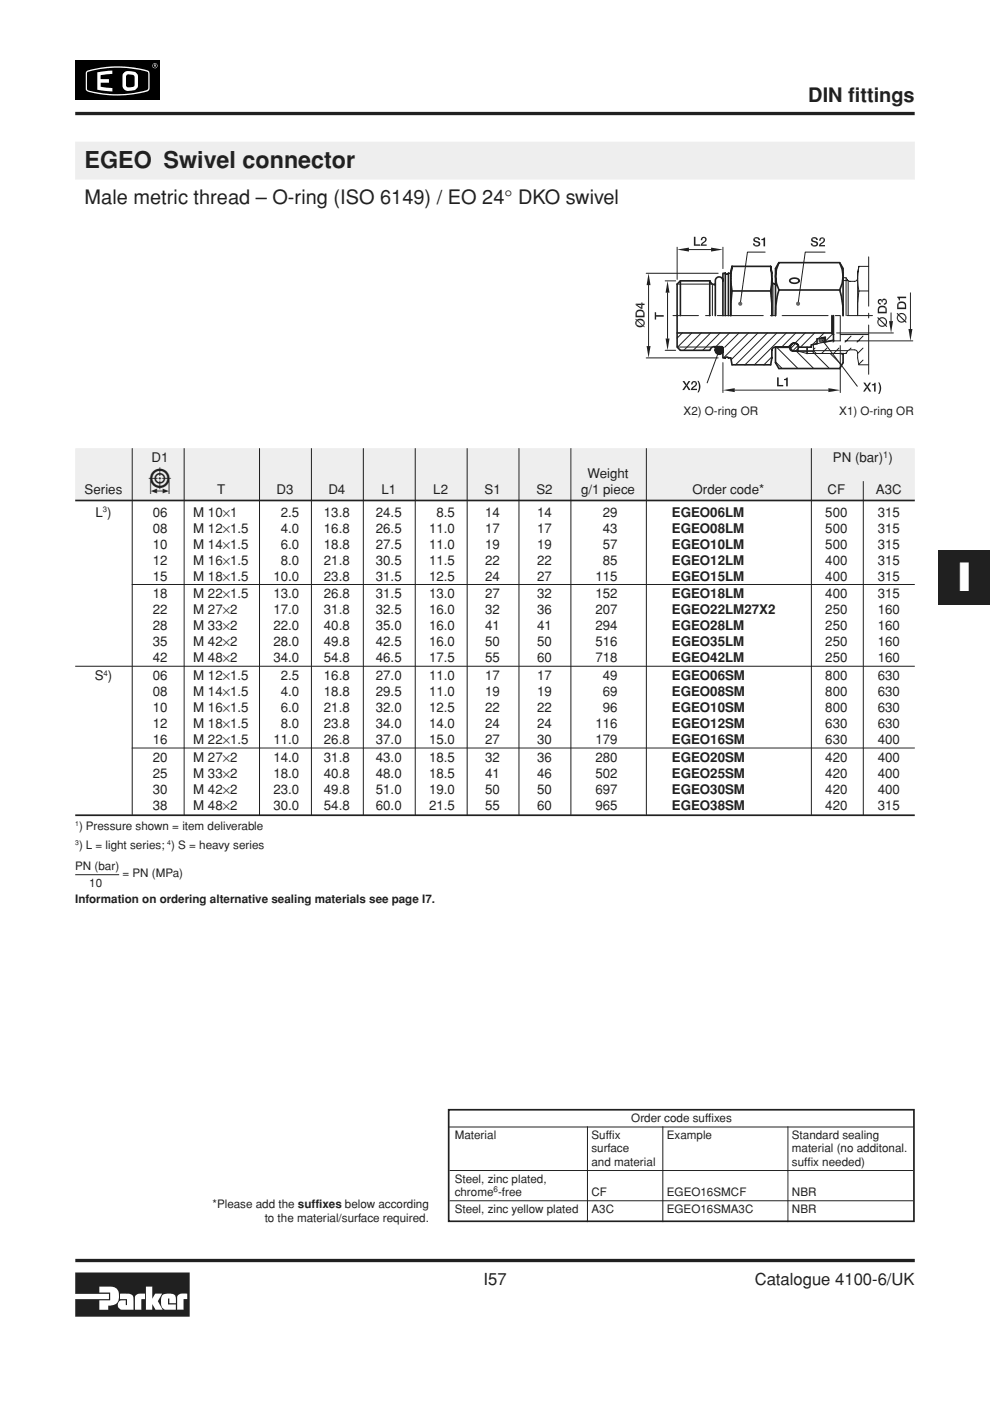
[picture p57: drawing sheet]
<svg xmlns="http://www.w3.org/2000/svg" width="210mm" height="297mm" viewBox="0 0 210 297" stroke-linecap="round" stroke-linejoin="round" font-family="sans-serif">
<defs><g id="words">
<text font-size="8.5" fill="#fff" x="203.1" y="125.2">I</text>
<text font-size="7.1" fill="#231f20" x="31.5" y="104.8">5</text>
<text font-size="4.9" fill="#231f20" x="17.9" y="35.6">EGEO Swivel connector</text>
<g font-size="4.2" fill="#231f20">
<text x="171.4" y="21.6">DIN fittings</text>
<text x="17.9" y="43.3">Male metric thread – O-ring (ISO 6149) / EO 24° DKO swivel</text>
</g>
<g font-size="3.5" fill="#231f20">
<text x="102.5" y="272.4">I57</text>
<text x="160" y="272.4">Catalogue 4100-6/UK</text>
</g>
<g font-size="2.8" fill="#231f20">
<text x="32.1" y="98">D1</text>
<text x="124.6" y="101.4">Weight</text>
<text x="176.6" y="98">PN (bar) )</text>
<text x="17.9" y="104.8">Series</text>
<text x="46.1" y="104.8">T</text>
<text x="58.6" y="104.8">D3</text>
<text x="69.6" y="104.8">D4</text>
<text x="80.9" y="104.8">L1</text>
<text x="91.9" y="104.8">L2</text>
<text x="102.7" y="104.8">S1</text>
<text x="113.7" y="104.8">S2</text>
<text x="123.2" y="104.8">g/1 piece</text>
<text x="146.8" y="104.8">Order code*</text>
<text x="175.5" y="104.8">CF</text>
<text x="185.7" y="104.8">A3C</text>
<text x="20.2" y="109.6">L )</text>
<text x="32.4" y="112.9">08</text>
<text x="32.4" y="109.6">06</text>
<text x="40.9" y="112.9">M 12×1.5</text>
<text x="40.9" y="109.6">M 10×1</text>
<text x="59.5" y="112.9">4.0</text>
<text x="59.5" y="109.6">2.5</text>
<text x="68.7" y="112.9">16.8</text>
<text x="68.7" y="109.6">13.8</text>
<text x="79.7" y="112.9">26.5</text>
<text x="79.7" y="109.6">24.5</text>
<text x="91" y="112.9">11.0</text>
<text x="92.5" y="109.6">8.5</text>
<text x="102.9" y="112.9">17</text>
<text x="102.9" y="109.6">14</text>
<text x="113.9" y="112.9">17</text>
<text x="113.9" y="109.6">14</text>
<text x="127.8" y="112.9">43</text>
<text x="127.8" y="109.6">29</text>
<text x="142.4" y="109.6">EGEO06LM</text>
<text x="142.4" y="112.9">EGEO08LM</text>
<text x="175" y="109.6">500</text>
<text x="175" y="112.9">500</text>
<text x="186.1" y="109.6">315</text>
<text x="186.1" y="112.9">315</text>
<text x="32.4" y="116.3">10</text>
<text x="32.4" y="119.7">12</text>
<text x="40.9" y="116.3">M 14×1.5</text>
<text x="40.9" y="119.7">M 16×1.5</text>
<text x="59.5" y="116.3">6.0</text>
<text x="59.5" y="119.7">8.0</text>
<text x="68.7" y="116.3">18.8</text>
<text x="68.7" y="119.7">21.8</text>
<text x="79.7" y="116.3">27.5</text>
<text x="79.7" y="119.7">30.5</text>
<text x="91" y="116.3">11.0</text>
<text x="91" y="119.7">11.5</text>
<text x="102.9" y="116.3">19</text>
<text x="102.9" y="119.7">22</text>
<text x="113.9" y="116.3">19</text>
<text x="113.9" y="119.7">22</text>
<text x="127.8" y="116.3">57</text>
<text x="127.8" y="119.7">85</text>
<text x="142.4" y="116.3">EGEO10LM</text>
<text x="142.4" y="119.7">EGEO12LM</text>
<text x="175" y="116.3">500</text>
<text x="175" y="119.7">400</text>
<text x="186.1" y="116.3">315</text>
<text x="186.1" y="119.7">315</text>
<text x="32.4" y="123.1">15</text>
<text x="40.9" y="123.1">M 18×1.5</text>
<text x="58" y="123.1">10.0</text>
<text x="68.7" y="123.1">23.8</text>
<text x="79.7" y="123.1">31.5</text>
<text x="91" y="123.1">12.5</text>
<text x="102.9" y="123.1">24</text>
<text x="113.9" y="123.1">27</text>
<text x="126.3" y="123.1">115</text>
<text x="142.4" y="123.1">EGEO15LM</text>
<text x="175" y="123.1">400</text>
<text x="186.1" y="123.1">315</text>
<text x="32.4" y="126.9">18</text>
<text x="32.4" y="130.3">22</text>
<text x="40.9" y="126.9">M 22×1.5</text>
<text x="40.9" y="130.3">M 27×2</text>
<text x="58" y="126.9">13.0</text>
<text x="58" y="130.3">17.0</text>
<text x="68.7" y="126.9">26.8</text>
<text x="68.7" y="130.3">31.8</text>
<text x="79.7" y="126.9">31.5</text>
<text x="79.7" y="130.3">32.5</text>
<text x="91" y="126.9">13.0</text>
<text x="91" y="130.3">16.0</text>
<text x="102.9" y="126.9">27</text>
<text x="102.9" y="130.3">32</text>
<text x="113.9" y="126.9">32</text>
<text x="113.9" y="130.3">36</text>
<text x="126.3" y="126.9">152</text>
<text x="126.3" y="130.3">207</text>
<text x="142.4" y="126.9">EGEO18LM</text>
<text x="142.4" y="130.3">EGEO22LM27X2</text>
<text x="175" y="126.9">400</text>
<text x="175" y="130.3">250</text>
<text x="186.1" y="126.9">315</text>
<text x="186.1" y="130.3">160</text>
<text x="32.4" y="133.7">28</text>
<text x="32.4" y="137">35</text>
<text x="40.9" y="133.7">M 33×2</text>
<text x="40.9" y="137">M 42×2</text>
<text x="58" y="133.7">22.0</text>
<text x="58" y="137">28.0</text>
<text x="68.7" y="133.7">40.8</text>
<text x="68.7" y="137">49.8</text>
<text x="79.7" y="133.7">35.0</text>
<text x="79.7" y="137">42.5</text>
<text x="91" y="133.7">16.0</text>
<text x="91" y="137">16.0</text>
<text x="102.9" y="133.7">41</text>
<text x="102.9" y="137">50</text>
<text x="113.9" y="133.7">41</text>
<text x="113.9" y="137">50</text>
<text x="126.3" y="133.7">294</text>
<text x="126.3" y="137">516</text>
<text x="142.4" y="133.7">EGEO28LM</text>
<text x="142.4" y="137">EGEO35LM</text>
<text x="175" y="133.7">250</text>
<text x="175" y="137">250</text>
<text x="186.1" y="133.7">160</text>
<text x="186.1" y="137">160</text>
<text x="32.4" y="140.4">42</text>
<text x="40.9" y="140.4">M 48×2</text>
<text x="58" y="140.4">34.0</text>
<text x="68.7" y="140.4">54.8</text>
<text x="79.7" y="140.4">46.5</text>
<text x="91" y="140.4">17.5</text>
<text x="102.9" y="140.4">55</text>
<text x="113.9" y="140.4">60</text>
<text x="126.3" y="140.4">718</text>
<text x="142.4" y="140.4">EGEO42LM</text>
<text x="175" y="140.4">250</text>
<text x="186.1" y="140.4">160</text>
<text x="20.1" y="144.2">S )</text>
<text x="32.4" y="144.2">06</text>
<text x="32.4" y="147.6">08</text>
<text x="40.9" y="147.6">M 14×1.5</text>
<text x="40.9" y="144.2">M 12×1.5</text>
<text x="59.5" y="144.2">2.5</text>
<text x="59.5" y="147.6">4.0</text>
<text x="68.7" y="144.2">16.8</text>
<text x="68.7" y="147.6">18.8</text>
<text x="79.7" y="144.2">27.0</text>
<text x="79.7" y="147.6">29.5</text>
<text x="91" y="144.2">11.0</text>
<text x="91" y="147.6">11.0</text>
<text x="102.9" y="144.2">17</text>
<text x="102.9" y="147.6">19</text>
<text x="113.9" y="144.2">17</text>
<text x="113.9" y="147.6">19</text>
<text x="127.8" y="144.2">49</text>
<text x="127.8" y="147.6">69</text>
<text x="142.4" y="144.2">EGEO06SM</text>
<text x="142.4" y="147.6">EGEO08SM</text>
<text x="175" y="144.2">800</text>
<text x="175" y="147.6">800</text>
<text x="186.1" y="144.2">630</text>
<text x="186.1" y="147.6">630</text>
<text x="32.4" y="151">10</text>
<text x="32.4" y="154.4">12</text>
<text x="40.9" y="151">M 16×1.5</text>
<text x="40.9" y="154.4">M 18×1.5</text>
<text x="59.5" y="151">6.0</text>
<text x="59.5" y="154.4">8.0</text>
<text x="68.7" y="151">21.8</text>
<text x="68.7" y="154.4">23.8</text>
<text x="79.7" y="151">32.0</text>
<text x="79.7" y="154.4">34.0</text>
<text x="91" y="151">12.5</text>
<text x="91" y="154.4">14.0</text>
<text x="102.9" y="151">22</text>
<text x="102.9" y="154.4">24</text>
<text x="113.9" y="151">22</text>
<text x="113.9" y="154.4">24</text>
<text x="126.3" y="154.4">116</text>
<text x="127.8" y="151">96</text>
<text x="142.4" y="151">EGEO10SM</text>
<text x="142.4" y="154.4">EGEO12SM</text>
<text x="175" y="151">800</text>
<text x="175" y="154.4">630</text>
<text x="186.1" y="151">630</text>
<text x="186.1" y="154.4">630</text>
<text x="32.4" y="157.8">16</text>
<text x="32.4" y="161.6">20</text>
<text x="40.9" y="157.8">M 22×1.5</text>
<text x="40.9" y="161.6">M 27×2</text>
<text x="58" y="157.8">11.0</text>
<text x="58" y="161.6">14.0</text>
<text x="68.7" y="157.8">26.8</text>
<text x="68.7" y="161.6">31.8</text>
<text x="79.7" y="157.8">37.0</text>
<text x="79.7" y="161.6">43.0</text>
<text x="91" y="157.8">15.0</text>
<text x="91" y="161.6">18.5</text>
<text x="102.9" y="157.8">27</text>
<text x="102.9" y="161.6">32</text>
<text x="113.9" y="157.8">30</text>
<text x="113.9" y="161.6">36</text>
<text x="126.3" y="157.8">179</text>
<text x="126.3" y="161.6">280</text>
<text x="142.4" y="157.8">EGEO16SM</text>
<text x="142.4" y="161.6">EGEO20SM</text>
<text x="175" y="157.8">630</text>
<text x="175" y="161.6">420</text>
<text x="186.1" y="157.8">400</text>
<text x="186.1" y="161.6">400</text>
<text x="32.4" y="165">25</text>
<text x="40.9" y="165">M 33×2</text>
<text x="58" y="165">18.0</text>
<text x="68.7" y="165">40.8</text>
<text x="79.7" y="165">48.0</text>
<text x="91" y="165">18.5</text>
<text x="102.9" y="165">41</text>
<text x="113.9" y="165">46</text>
<text x="126.3" y="165">502</text>
<text x="142.4" y="165">EGEO25SM</text>
<text x="175" y="165">420</text>
<text x="186.1" y="165">400</text>
<text x="32.4" y="168.4">30</text>
<text x="32.4" y="171.7">38</text>
<text x="40.9" y="168.4">M 42×2</text>
<text x="40.9" y="171.7">M 48×2</text>
<text x="58" y="168.4">23.0</text>
<text x="58" y="171.7">30.0</text>
<text x="68.7" y="168.4">49.8</text>
<text x="68.7" y="171.7">54.8</text>
<text x="79.7" y="168.4">51.0</text>
<text x="79.7" y="171.7">60.0</text>
<text x="91" y="168.4">19.0</text>
<text x="91" y="171.7">21.5</text>
<text x="102.9" y="168.4">50</text>
<text x="102.9" y="171.7">55</text>
<text x="113.9" y="168.4">50</text>
<text x="113.9" y="171.7">60</text>
<text x="126.3" y="168.4">697</text>
<text x="126.3" y="171.7">965</text>
<text x="142.4" y="168.4">EGEO30SM</text>
<text x="142.4" y="171.7">EGEO38SM</text>
<text x="175" y="168.4">420</text>
<text x="175" y="171.7">420</text>
<text x="186.1" y="168.4">400</text>
<text x="186.1" y="171.7">315</text>
</g>
<g font-size="2.5" fill="#231f20">
<text x="144.9" y="88">X2) O-ring OR</text>
<text x="177.9" y="88">X1) O-ring OR</text>
<text x="16.8" y="176">) Pressure shown = item deliverable</text>
<text x="15.9" y="184.5">PN (bar)</text>
<text x="16.8" y="180">) L = light series; ) S = heavy series</text>
<text x="15.9" y="191.5">Information on ordering alternative sealing materials see page I7.</text>
<text x="18.9" y="188">10</text>
<text x="26" y="186">= PN (MPa)</text>
<text x="133.8" y="237.9">Order code suffixes</text>
<text x="96.4" y="241.5">Material</text>
<text x="125.4" y="241.5">Suffix</text>
<text x="125.4" y="244.3">surface</text>
<text x="141.4" y="241.5">Example</text>
<text x="167.9" y="241.5">Standard sealing</text>
<text x="167.9" y="244.3">material (no additonal.</text>
<text x="96.4" y="250.8">Steel, zinc plated,</text>
<text x="125.4" y="247.2">and material</text>
<text x="167.9" y="247.2">suffix needed)</text>
<text x="45.1" y="256.1">*Please add the suffixes below according</text>
<text x="96.4" y="253.6">chrome -free</text>
<text x="96.4" y="257.1">Steel, zinc yellow plated</text>
<text x="125.4" y="257.1">A3C</text>
<text x="125.4" y="253.6">CF</text>
<text x="141.4" y="253.6">EGEO16SMCF</text>
<text x="141.4" y="257.1">EGEO16SMA3C</text>
<text x="167.9" y="257.1">NBR</text>
<text x="167.9" y="253.6">NBR</text>
<text x="56.1" y="259.1">to the material/surface required.</text>
</g>
<text font-size="2" fill="#231f20" x="187.2" y="97.1">1</text>
<g font-size="1.7" fill="#231f20">
<text x="21.8" y="108.6">3</text>
<text x="22" y="143.3">4</text>
<text x="104.6" y="252.7">6</text>
</g>
<g font-size="1.4" fill="#231f20">
<text x="15.9" y="175.2">1</text>
<text x="15.9" y="179.2">3</text>
<text x="35.4" y="179.2">4</text>
</g>
</g></defs>
<path d="M208.9 11.1h1.1M208.9 285.9h1.1" fill="none" stroke="#000" stroke-width=".21"/>
<g fill="#fff">
<path d="M206 9.6h3.9v3h-3.9z"/>
<path d="M206 284.5h3.9v3h-3.9z"/>
<path d="M204.2 288.5h5.7v7h-5.7z"/>
<path d="M204.2 1.6h5.7v7h-5.7z"/>
</g>
<path d="M16 12.9h18v8.3h-18z" fill="#000"/>
<circle cx="32.9" cy="13.9" r=".54" fill="#fff"/>
<circle cx="32.9" cy="13.9" r=".46" fill="#000"/>
<path d="M32.6 13.7l.5 .1v.4l-.4-.2-.1 .2z" fill="#fff"/>
<path d="M32.7 13.8l.3 .1h-.3z" fill="#000"/>
<path d="M18.4 15.1a21.9 21.9 0 0 1 13.1 0l.2 .7-.1 3.3a6.5 6.5 0 0 1-3.5 .9 20.9 20.9 0 0 1-9.8-.8l-.1-.3v-3.5z" fill="#fff"/>
<path d="M18.5 15.3a22 22 0 0 1 12.8 0l.1 .3v3.3a19.8 19.8 0 0 1-9 .9h-.6a7.4 7.4 0 0 1-3.3-.9z" fill="#000"/>
<g fill="#fff">
<path d="M20.6 15.3l3.2-.3v.7l-2.5 .3v.8h1.8v.7h-1.8v.9l2.5 .3v.7l-3.2-.4z"/>
<path d="M26.2 15.5a2.43 2.43 0 0 1 2.9 .2l.2 .5-.2 2.4a2.34 2.34 0 0 1-2.9 .2l-.2-.5v-2.3z"/>
</g>
<path d="M26.8 15.9l.5-.1a1 1 0 0 1 1.2 .5v1.7a1.21 1.21 0 0 1-1.6 .4l-.2-.3z" fill="#000"/>
<path d="M15.9 269.8h24.3v9.4h-24.3v-3.8h7.2v-1.1h-7.2z" fill="#231f20"/>
<g fill="#fff">
<path d="M21.1 272.8h1.9a1.8 1.8 0 0 1 2.2 2.1 1.85 1.85 0 0 1-2.3 1.9v.9h-1.8v-2h2.3v-1.7h-2.3z"/>
<path d="M30.9 272.8h1.4v2.6l.6-1.1h1.5l-.9 1.6 1 1.8h-1.5l-.7-1.2v1.2h-1.4z"/>
<path d="M34.4 274.6a2.29 2.29 0 0 1 2.8 .2l.1 1.5h-1.4v-1h-.3v1.3h1.7v1.1l-2.5-.1a2.51 2.51 0 0 1-.4-3z"/>
<path d="M28.7 274.7l.9-.4h1.1v1.1h-.7v2.3h-1.4v-2.7z"/>
<path d="M25.4 274.3a3.5 3.5 0 0 1 2.8 .5l.1 2.9h-2.6a1.07 1.07 0 0 1-.7-1.4 1.07 1.07 0 0 1 1.5-.6h.2v1h.2v-1.3h-1.5z"/>
<path d="M37.7 274.7l.8-.4h1.2v1.1h-.8v2.3h-1.3v-2.7z"/>
</g>
<path d="M198.9 116.7h11v11.6h-11z" fill="#231f20"/>
<path d="M15.9 24.1h178M16 267.3h178" fill="none" stroke="#231f20" stroke-width=".7" stroke-linecap="butt"/>
<g fill="none" stroke="#231f20" stroke-width=".35">
<path d="M153.3 59.5a.81 .81 0 0 0-.8-.8 .81 .81 0 0 0-.8 .8v7.4M153.8 57.9a.39 .39 0 0 0 .6 0M153.8 57.9h-.5v9M153.8 57.9v9M154.9 57.9h-.5v9M155.2 56.5h8.2M151.4 73.5l1.8 .1 .1 2.3h.5a.39 .39 0 0 1 .6 0h.5M151.4 60.3h.3M151.7 73.5v.8M155.2 61.7h8.2"/>
<circle cx="152.5" cy="74.3" r=".8"/>
</g>
<path d="M153.3 76.9v6.3M178.2 73.3v9.9M155.8 82.7h19.8" fill="none" stroke="#231f20" stroke-width=".21"/>
<g fill="#231f20">
<path d="M153.3 82.7l2.5-.4v.8z"/>
<path d="M175.6 82.3l2.6 .4-2.6 .4z"/>
<path d="M164.8 80h.3v1.6h1v.3h-1.3z" fill-rule="evenodd"/>
<path d="M166.2 80.4l.8-.4v1.9h-.3v-1.3h-.5z" fill-rule="evenodd"/>
</g>
<path d="M143.6 70.6h32.8M155.2 77.3h8.2" fill="none" stroke="#231f20" stroke-width=".35"/>
<g fill="none" stroke="#231f20" stroke-width=".21">
<path d="M162.2 53.4h-3.7l-1.2 8.7M142.7 66.9h5.4M144.7 70.6l-1.1 1.1M146.7 70.6l-3.1 3M148.7 70.6l-3.7 3.7M149.6 66.9h1M150.7 70.6l-3.7 3.7M152.1 66.9h9.7M152.7 70.6l-3.7 3.7M154.7 70.6l-2.9 2.9M156.7 70.6l-3 3M158.7 70.6l-5.3 5.3"/>
<path d="M160.7 70.6l-5.7 5.7M162.7 70.6l-6.8 6.7M163.3 66.9h1M163.7 75.7l-1.7 1.6M164.7 70.6l-6.7 6.7M165.8 66.9h9.8M166.7 70.6l-6.7 6.7M168.7 70.6l-3 3M170.7 70.6l-2.1 2.1M172 73.3l-.3 .3M172.7 70.6l-3 3M173.2 72.1l-1 1"/>
<path d="M174.7 70.6l-1.2 1.2M176.6 70.8l-1.6 1.6M177.1 66.9h1M179.6 66.9h5.4"/>
</g>
<g fill="#231f20">
<path d="M157 64.4l.4-.1z"/>
<path d="M157 64.4l.3-.2z"/>
<path d="M157.2 64.1l-.2 .3z"/>
<path d="M157.1 64l-.1 .4z"/>
<path d="M157 64v.4z"/>
<path d="M156.9 64l.1 .4z"/>
<path d="M156.8 64l.2 .4z"/>
<path d="M156.7 64.1l.3 .3z"/>
<path d="M156.6 64.1l.4 .3z"/>
<path d="M156.6 64.2l.4 .2z"/>
<path d="M156.5 64.3l.5 .1z"/>
<path d="M156.5 64.4h.5z"/>
<path d="M156.5 64.5l.5-.1z"/>
<path d="M156.6 64.6l.4-.2z"/>
<path d="M156.6 64.7l.4-.3z"/>
<path d="M157 64.4l-.3 .3z"/>
<path d="M157 64.4l-.1 .4z"/>
<path d="M157 64.4v.4z"/>
<path d="M157 64.4l.2 .3z"/>
<path d="M157 64.4l.3 .2z"/>
<path d="M157 64.4l.4 .1z"/>
</g>
<path d="M157.3 62.1l-.3 1.9" fill="none" stroke="#231f20" stroke-width=".21"/>
<g fill="#231f20">
<path d="M159.6 51.6h.4l.1 .3 .4 .1h-.7z" fill-rule="evenodd"/>
<path d="M159.8 50.5h.6a.25 .25 0 0 0-.3 .2 .25 .25 0 0 0 .2 .3l.3 .1a.55 .55 0 0 1 .6 .5 .55 .55 0 0 1-.4 .6l-.6 .1-.4-.3h.7a.31 .31 0 0 0 .4-.3 .31 .31 0 0 0-.4-.3 .59 .59 0 0 1-.7-.2 .59 .59 0 0 1 0-.7z" fill-rule="evenodd"/>
<path d="M159.9 50.5l.3-.2h.5l.3 .2 .1 .4h-.3l-.2-.3z" fill-rule="evenodd"/>
<path d="M161.4 50.7l.8-.3v1.8h-.3v-1.3h-.5z" fill-rule="evenodd"/>
</g>
<path d="M150.7 59.9l.3 .3 .4 .1M154.9 59.1l.3 2.6" fill="none" stroke="#231f20" stroke-width=".35"/>
<path d="M141 59.5h2.3M141 74.3h2.3M141.5 62.1v9.7" fill="none" stroke="#231f20" stroke-width=".21"/>
<g fill="#231f20">
<path d="M141.5 59.5l.5 2.6h-.9z"/>
<path d="M141.1 71.8h.9l-.5 2.5z"/>
<path d="M138.8 66.2h.3v.6h1.6v.3h-1.6v.7h-.3z" fill-rule="evenodd"/>
</g>
<path d="M137 57.9h15.3M137 75.9h15.3M137.5 60.5v12.9" fill="none" stroke="#231f20" stroke-width=".21"/>
<g fill="#231f20">
<path d="M137.1 73.4h.8l-.4 2.5z"/>
<path d="M137.5 57.9l.4 2.6h-.8z"/>
<path d="M136.5 67.9l.2 .5-.2 .7z" fill-rule="evenodd"/>
<path d="M135.2 67.7l.6-.1 .5 .2 .1 .7a.73 .73 0 0 0-1.1-.5z" fill-rule="evenodd"/>
<path d="M135 68.5l.3 .5h.8l.1 .3-.6 .1-.5-.2z" fill-rule="evenodd"/>
<path d="M134.9 67.9v1.2l-.2-.6z" fill-rule="evenodd"/>
<path d="M134.8 67.6l.2 .2 .2-.1 .1 .3 1 .9 .2-1 .1 1.5-.2-.2-.2 .1-.1-.3-1-.9-.1 1-.1-1.2-.2-.2z" fill-rule="evenodd"/>
<path d="M135 65.9l.5-.3 .7 .1 .2 .2v1v-.4a.54 .54 0 0 0-.6-.5h-.2a.54 .54 0 0 0-.6 .6z" fill-rule="evenodd"/>
<path d="M134.9 65.9l.1 1h1.4v-1l.2 .4 .1 1h-2l.1-1z" fill-rule="evenodd"/>
<path d="M134.8 64.4l1.2 .8v-1.1h.2v.3h.5v.3h-.5v.8h-.3l-1.1-.8z" fill-rule="evenodd"/>
<path d="M134.8 64.4h1.2v.8v-.5h-.9z" fill-rule="evenodd"/>
</g>
<path d="M144.3 59.5v7.4M150.5 59.5v7.4M154.9 57.9v9M143.6 60.2v6.7" fill="none" stroke="#231f20" stroke-width=".35"/>
<path d="M143.6 52.4v6.8M146.1 52.9h4.7M153.3 52.4v4.5" fill="none" stroke="#231f20" stroke-width=".21"/>
<g fill="#231f20">
<path d="M150.8 52.5l2.5 .4-2.5 .4z"/>
<path d="M143.6 52.9l2.5-.4v.8z"/>
<path d="M147.1 50.2h.4v1.6h.9v.3h-1.3z" fill-rule="evenodd"/>
<path d="M149.2 50.5l.5-.1 .1 .5-.9 .9h.9v.3h-1.3l.3-.5 .6-.5a.34 .34 0 0 0 .1-.4 .34 .34 0 0 0-.3-.2z" fill-rule="evenodd"/>
<path d="M148.8 50.4a.65 .65 0 0 1 .9 0l-.6 .1-.2 .4h-.3z" fill-rule="evenodd"/>
</g>
<path d="M150.7 59.9l-.2-.4h-6.2l-.7 .7M154.9 57.9l.3-1.4-.3 2.6M163.7 59.1l-.3 2.6M163.7 57.9v9M164.4 56.9v10M165.2 55.7a6.2 6.2 0 0 0 0 5.8M178 55.7a6.2 6.2 0 0 1 0 5.8M178.8 57v9.9M143.6 66.9v6.7l.7 .7h6.2l.4-.6 .5-.2M154.9 75.9l.3 1.4M155.2 61.7l-.2 2.6-.1 2.6" fill="none" stroke="#231f20" stroke-width=".35"/>
<path d="M174.9 53.4h-4.2l-1.2 8.7M179.4 58.9v8M179.8 59.5v7.4M181.8 59.1l.3 2.6M181.8 57.9v9M184.2 54.5v10.4M143.6 73.6h7.4M143.6 60.2h7.4M151 60.5v6.4M163.9 60.3v6.6M184.2 66.4v1M184.2 68.9v10.5" fill="none" stroke="#231f20" stroke-width=".21"/>
<g fill="#231f20">
<path d="M169.2 64.4h.4z"/>
<path d="M169.2 64.4l.4-.1z"/>
<path d="M169.2 64.4l.4-.2z"/>
<path d="M169.5 64.1l-.3 .3z"/>
<path d="M169.4 64l-.2 .4z"/>
<path d="M169.3 64l-.1 .4z"/>
<path d="M169.2 64v.4z"/>
<path d="M169.1 64l.1 .4z"/>
<path d="M169 64l.2 .4z"/>
<path d="M168.9 64.1l.3 .3z"/>
<path d="M168.8 64.2l.4 .2z"/>
<path d="M168.8 64.3l.4 .1z"/>
<path d="M168.8 64.4h.4z"/>
<path d="M168.8 64.5l.4-.1z"/>
<path d="M168.8 64.6l.4-.2z"/>
<path d="M168.9 64.7l.3-.3z"/>
<path d="M169.2 64.4l-.3 .3z"/>
<path d="M169.2 64.4l-.2 .4z"/>
<path d="M169.2 64.4v.4z"/>
<path d="M169.2 64.4l.1 .4z"/>
<path d="M169.2 64.4l.3 .3z"/>
<path d="M169.2 64.4l.4 .2z"/>
</g>
<path d="M169.5 62.1l-.2 1.9" fill="none" stroke="#231f20" stroke-width=".21"/>
<g fill="#231f20">
<path d="M171.9 51.6h.3l.1 .3 .4 .1h-.7z" fill-rule="evenodd"/>
<path d="M172.1 50.5h.6a.25 .25 0 0 0-.4 .2 .25 .25 0 0 0 .2 .3l.3 .1a.58 .58 0 0 1 .6 .4 .58 .58 0 0 1-.4 .7l-.5 .1-.5-.3h.7a.31 .31 0 0 0 .4-.3 .31 .31 0 0 0-.4-.3 .6 .6 0 0 1-.6-.2 .6 .6 0 0 1 0-.7z" fill-rule="evenodd"/>
<path d="M172.1 50.5l.4-.2h.5l.3 .2 .1 .4h-.3l-.3-.3z" fill-rule="evenodd"/>
<path d="M174.3 50.6h.5l.1 .4-.9 1h.9v.2h-1.3l.2-.5 .6-.4a.38 .38 0 0 0 .2-.4 .38 .38 0 0 0-.3-.3z" fill-rule="evenodd"/>
<path d="M173.8 50.5a.65 .65 0 0 1 1 .1h-.6l-.2 .4h-.3z" fill-rule="evenodd"/>
</g>
<g fill="none" stroke="#231f20" stroke-width=".21">
<path d="M164.4 76.7l1.4 1.4M164.7 73.6l4.5 4.5M168.8 74.4l3.7 3.7M172.2 74.4l3.7 3.7M172.5 74.3h7.3M172.8 73.8l-.3 .3M173.1 74.9h6.3M175.3 73.8l-1.1 1.1M176 74.9l2.5 2.5M176.9 72.3l-.3 .2M177.9 73.8l-1.2 1.1M178.2 70.9h6"/>
<path d="M179.2 72.3h14.3M179.5 74.7l-.2 .2M180.4 71.3l-1.2 1.2M180.4 73.8l-.3 .4M183 71.3l-1.3 1.2M183 73.8l-1.2 1.1M183 76.3l-.9 .9M193 62.1v7.7"/>
</g>
<path d="M178.8 76.9l-.8 1.2" fill="none" stroke="#231f20" stroke-width=".35"/>
<g fill="#231f20">
<path d="M192.6 69.8h.9l-.5 2.5z"/>
<path d="M192 66.7l.2 .6-.2 .7z" fill-rule="evenodd"/>
<path d="M190.7 66.5a1.02 1.02 0 0 1 1.3 .2v.7l-.2-.5a.78 .78 0 0 0-1.1-.1z" fill-rule="evenodd"/>
<path d="M190.4 67.4v.2a.79 .79 0 0 0 1.2 .4l.1 .3a1.03 1.03 0 0 1-1.3-.3z" fill-rule="evenodd"/>
<path d="M190.4 66.7v1.3l-.3-.5z" fill-rule="evenodd"/>
<path d="M190.3 66.3l.2 .3 .2-.1v.3l1.1 1.1 .2-1.2v1.3l.2 .3-.1 .1-.3-.2-.1 .1-.1-.3-1.1-1.1-.1 1.1v-1.3l-.3-.2z" fill-rule="evenodd"/>
<path d="M190.5 64.1l.6-.2 .6 .1 .2 .1v1.1v-.4a.69 .69 0 0 0-.8-.6 .69 .69 0 0 0-.6 .7z" fill-rule="evenodd"/>
<path d="M190.4 64.2l.1 1h1.4v-1.1l.2 .5v.9h-1.9v-1z" fill-rule="evenodd"/>
<path d="M190.3 62.9h1.8v.3h-1.3v.5h-.2z" fill-rule="evenodd"/>
</g>
<path d="M177.4 70.6h12M188.9 66.3v1.8" fill="none" stroke="#231f20" stroke-width=".21"/>
<g fill="#231f20">
<path d="M188.5 68.1h.8l-.4 2.5z"/>
<path d="M187.8 67.6l.3 .6-.2 .7z" fill-rule="evenodd"/>
<path d="M186.5 67.4l.5-.2 .6 .2 .2 .2v.7l-.3-.7-.5-.1-.4 .1z" fill-rule="evenodd"/>
<path d="M186.3 68.3v.3a.79 .79 0 0 0 1.2 .3l.1 .3a1.02 1.02 0 0 1-1.4-.3z" fill-rule="evenodd"/>
<path d="M186.2 67.6v1.3l-.2-.6z" fill-rule="evenodd"/>
<path d="M186.2 67.2l.2 .3 .1-.1 .1 .2 1.1 1.1 .1-1.1 .1 1.3 .2 .3-.2 .1-.2-.2-.1 .1-.1-.3-1.1-1.1-.2 1.1v-1.3l-.2-.2z" fill-rule="evenodd"/>
<path d="M186.3 65l.7-.2 .6 .1 .2 .1-.1 1.1v-.4a.54 .54 0 0 0-.5-.6l-.7 .2-.1 .5z" fill-rule="evenodd"/>
<path d="M186.3 65l.1 1.1h1.3l.1-1.1 .2 .5v.9h-1.9v-.9z" fill-rule="evenodd"/>
<path d="M187.8 63.4l.2 .4v.3a.57 .57 0 0 1-.6 .5v-.3l.4-.2z" fill-rule="evenodd"/>
<path d="M187.1 63.4l.4-.1 .3 .1v.6a.33 .33 0 0 0-.4-.4 .33 .33 0 0 0-.3 .4z" fill-rule="evenodd"/>
<path d="M186.9 63.5l.1 .2 .1-.3v.7h-.2z" fill-rule="evenodd"/>
<path d="M186.4 64l.1 .2 .2 .1v.3l-.4-.1z" fill-rule="evenodd"/>
<path d="M186.3 63.5h.6v.5a.28 .28 0 0 0-.2-.3 .28 .28 0 0 0-.3 .3l-.1 .5-.2-.5z" fill-rule="evenodd"/>
</g>
<g fill="none" stroke="#231f20" stroke-width=".35">
<path d="M163.4 61.7l.2 2.6 .1 2.6M164.4 76.9l.7 1.2M164.4 66.9a16.3 16.3 0 0 1 .7-5.4h12.9a15.9 15.9 0 0 1 .8 5.4M165.1 78.1h12.9M167.4 73.3v.5a.67 .67 0 0 0 .7 .6h4.4M167.4 73.6h-3v3.3M169.1 74.1v.3M171.1 73.6v1.3M173.2 72.9l-1.2 .2v.5h-2.7a.9 .9 0 0 0-.5-.8 .9 .9 0 0 0-1 .2l-.6 .6h-2.9a.67 .67 0 0 0-.6 .7v1.6l-.3 1.4M174.4 71.6a.49 .49 0 0 1 .6 .5M175 71.5l-1.8 .4M176.4 66.9v3.7"/>
<path d="M176.7 66.9v5.2l-1.7 .4"/>
<circle cx="168.4" cy="73.6" r=".84"/>
</g>
<path d="M168.7 72.8l-1.1 1.1M169.2 73.3l-1.1 1.1M176.1 72.3l-3.6 .7v1.3l.6 .6h-2l-2-.5M178.2 66.9v5.4" fill="none" stroke="#231f20" stroke-width=".21"/>
<g fill="#231f20">
<path d="M174.1 72.7l.7-.2z"/>
<path d="M174.1 72.7l.8-.4z"/>
<path d="M173.9 72.7l1-.4z"/>
<path d="M173.9 72.7l1.1-.6-.1 .2z"/>
<path d="M173.7 72.6l1.3-.5-1.1 .6z"/>
<path d="M173.7 72.6l1.2-.7 .1 .2z"/>
<path d="M173.6 72.4l1.3-.5-1.2 .7z"/>
<path d="M173.6 72.4l1.2-.7 .1 .2z"/>
<path d="M173.6 72.2l1.2-.5-1.2 .7z"/>
<path d="M173.6 72.2l1-.6 .2 .1z"/>
<path d="M173.6 72l1-.4-1 .6z"/>
<path d="M173.6 72l1-.4z"/>
<path d="M173.7 71.8l.7-.2-.8 .4z"/>
<path d="M173.7 71.8l.7-.2z"/>
</g>
<path d="M163.7 57.9l-.3-1.4 .3 2.6M163.7 59.5a.68 .68 0 0 0 .7 .7h-.1M165.1 55.7l-.7 1.2M165.1 55.7h12.9l.8 1.2M167.6 59.2l.5-.2h.7l.5 .2 .1 .4-.4 .4h-.9l-.6-.3zM173.2 71.9v1M175 72.1l-.1 .3-.3 .2M175 71.5v1M176.4 70.6l.3 .3-.3-.3M178.4 74.9l.4 .2M178.8 74.9v2" fill="none" stroke="#231f20" stroke-width=".35"/>
<g fill="none" stroke="#231f20" stroke-width=".21">
<path d="M178.8 58.9h.6l.3 .5 .4 .2h1.1a.67 .67 0 0 0 .6-.6M178.8 59.5h1M182.1 56.5l-.3 2.6M182.1 56.5h2.1M182.1 56.5l-.3 1.4M151.7 74.4l.7 .7M151.7 74.2l.8 .9M151.7 74.1l1 1M151.7 74.6l.5 .5M151.7 74l1.1 1.1M151.8 73.9l1.1 1.1M151.8 73.8l1.2 1.1"/>
<path d="M151.9 73.7l1.1 1.2M152 73.7l1.1 1.1M152.1 73.6l1.1 1.1M152.2 73.6l1 1M152.3 73.5l1 1M152.4 73.5l.9 .8M152.6 73.5l.7 .7M152.8 73.6l.4 .4M174.4 72.2l7.4 9.7M176.1 72.3h2.1M179.4 74.9l.5-.7h1.3a.67 .67 0 0 1 .6 .6v1.1l.3 1.4h2.1M184.2 61.7h-2.1l-.2 2.6-.1 2.6"/>
</g>
<g fill="#231f20">
<path d="M183.7 82l.2 .3-.5 .7h-.4z"/>
<path d="M183 81.1h.4l.5 .7-.2 .2z"/>
<path d="M184.3 81.1h.4l-.6 .9 .6 1h-.4l-.6-1z" fill-rule="evenodd"/>
<path d="M184.9 81.5l.8-.3v1.8h-.4v-1.3h-.4z" fill-rule="evenodd"/>
<path d="M186.2 81.1l.3 .1 .3 .9-.1 .8-.3 .6h-.2l.3-1.1z" fill-rule="evenodd"/>
</g>
<path d="M152.5 74.3l-2.6 6.9" fill="none" stroke="#231f20" stroke-width=".21"/>
<g fill="#231f20">
<path d="M145.3 81.7l.2 .3-.5 .7h-.3z"/>
<path d="M144.7 80.8h.4l.4 .7-.2 .2z"/>
<path d="M146 80.8h.4l-.7 .9 .7 1h-.4l-.7-1z" fill-rule="evenodd"/>
<path d="M147.2 81h.5l.1 .5-.9 .9h.9v.3h-1.3l.2-.5 .7-.6a.34 .34 0 0 0 .1-.3 .34 .34 0 0 0-.3-.3z" fill-rule="evenodd"/>
<path d="M146.7 81a.65 .65 0 0 1 1 0l-.7 .1-.2 .4h-.3z" fill-rule="evenodd"/>
<path d="M147.9 80.7l.2 .1 .4 1-.1 .8-.3 .6h-.2l.3-1.1z" fill-rule="evenodd"/>
</g>
<path d="M15.9 34.1h178.1" fill="none" stroke="#eeeeef" stroke-width="8" stroke-linecap="butt"/>
<path d="M15.9 100.6h178.1" fill="none" stroke="#eeeeef" stroke-width="11.1" stroke-linecap="butt"/>
<path d="M15.9 106.1h178.1M15.9 172.9h178.1M95.1 235.3h98.7v23.6h-98.7z" fill="none" stroke="#231f20" stroke-width=".36"/>
<g fill="none" stroke="#231f20" stroke-width=".21">
<path d="M28 95v77.8M39 95v77.8M55 95v77.8M66 95v77.8M77 95v77.8M88 95v77.8M99 95v77.8M110 95v77.8M121 95v77.8M137 95v77.8M172 95v77.8M183 102v70.8"/>
<path d="M27.9 123.9h166.1M15.9 141.3h178.1M27.9 158.6h166.1M15.9 185.5h9.4M95.3 238.9h98.3M124.6 238.8v20.3M140.5 238.8v20.3M167.1 238.8v20.3M95.3 248.2h98.3M95.3 254.6h98.3"/>
</g>
<use href="#words"/>
</svg>
